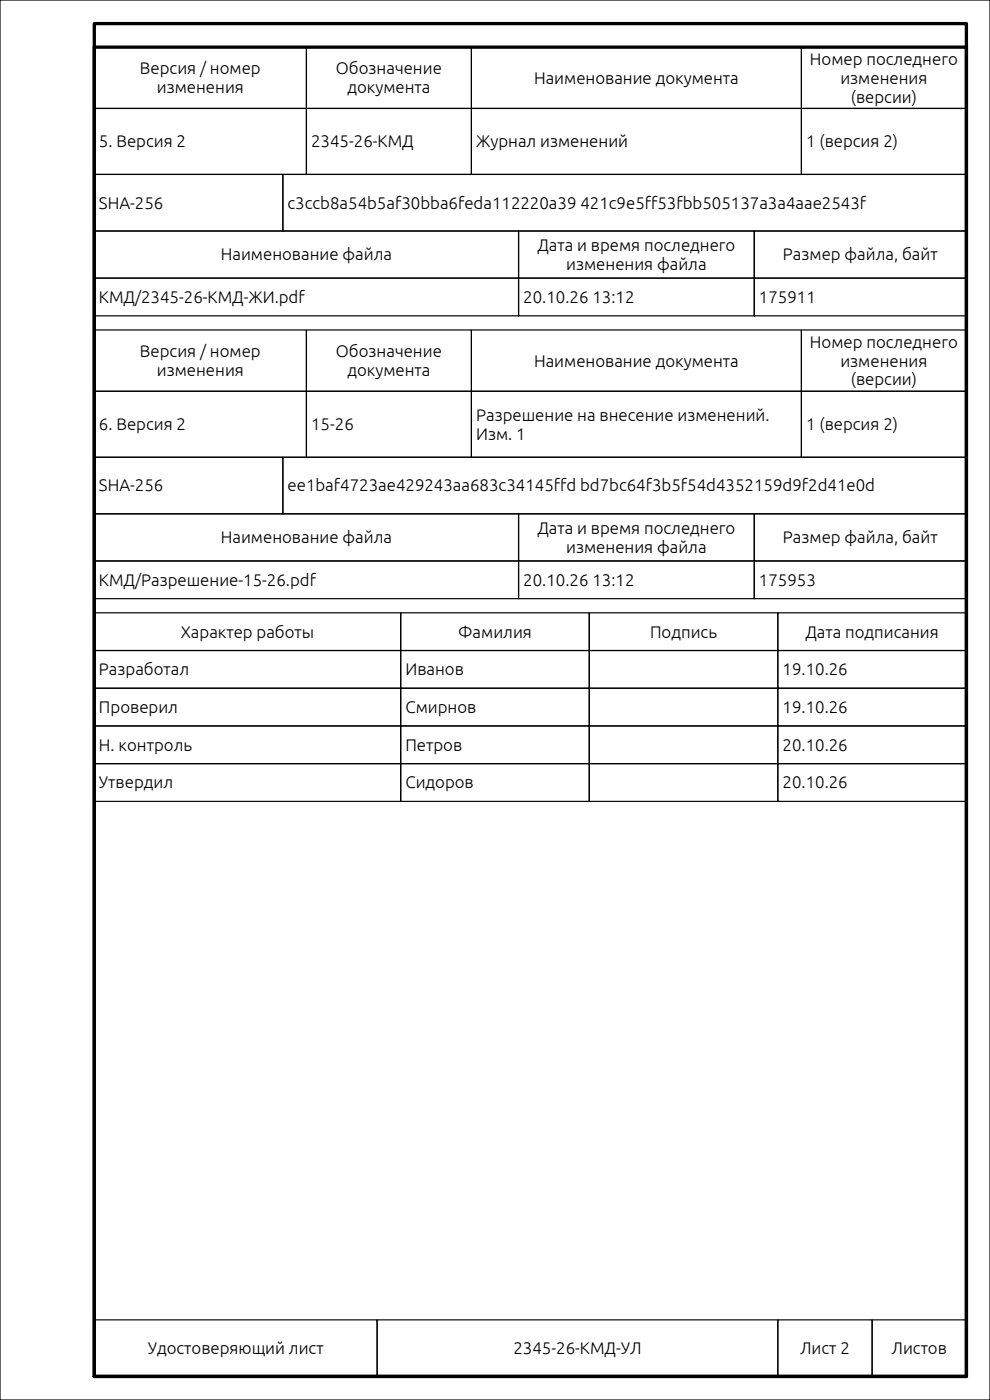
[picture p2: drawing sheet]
<svg xmlns="http://www.w3.org/2000/svg" width="210mm" height="297mm" viewBox="0 0 210 297" stroke-linecap="round" stroke-linejoin="round" font-family="sans-serif">
<defs><g id="words">
<g font-size="3.6">
<text x="29.7" y="15.8">Версия / номер</text>
<text x="71.3" y="15.8">Обозначение</text>
<text x="113.3" y="17.8">Наименование документа</text>
<text x="171.8" y="13.8">Номер последнего</text>
<text x="178.3" y="17.8">изменения</text>
<text x="33.3" y="19.8">изменения</text>
<text x="73.7" y="19.8">документа</text>
<text x="180.5" y="21.8">(версии)</text>
<text x="21" y="31.3">5. Версия 2</text>
<text x="66" y="31.3">2345-26-КМД</text>
<text x="101" y="31.3">Журнал изменений</text>
<text x="171" y="31.3">1 (версия 2)</text>
<text x="21" y="44.3">SHA-256</text>
<text x="61" y="44.3">c3ccb8a54b5af30bba6feda112220a39 421c9e5ff53fbb505137a3a4aae2543f</text>
<text x="114" y="53.3">Дата и время последнего</text>
<text x="46.8" y="55.3">Наименование файла</text>
<text x="120.1" y="57.3">изменения файла</text>
<text x="166.1" y="55.3">Размер файла, байт</text>
<text x="21" y="64.3">КМД/2345-26-КМД-ЖИ.pdf</text>
<text x="111" y="64.3">20.10.26 13:12</text>
<text x="161" y="64.3">175911</text>
<text x="29.7" y="75.8">Версия / номер</text>
<text x="71.3" y="75.8">Обозначение</text>
<text x="113.3" y="77.8">Наименование документа</text>
<text x="171.8" y="73.8">Номер последнего</text>
<text x="178.3" y="77.8">изменения</text>
<text x="33.3" y="79.8">изменения</text>
<text x="73.7" y="79.8">документа</text>
<text x="180.5" y="81.8">(версии)</text>
<text x="101" y="89.3">Разрешение на внесение изменений.</text>
<text x="21" y="91.3">6. Версия 2</text>
<text x="66" y="91.3">15-26</text>
<text x="101" y="93.3">Изм. 1</text>
<text x="171" y="91.3">1 (версия 2)</text>
<text x="21" y="104.3">SHA-256</text>
<text x="61" y="104.3">ee1baf4723ae429243aa683c34145ffd bd7bc64f3b5f54d4352159d9f2d41e0d</text>
<text x="114" y="113.3">Дата и время последнего</text>
<text x="46.8" y="115.3">Наименование файла</text>
<text x="120.1" y="117.3">изменения файла</text>
<text x="166.1" y="115.3">Размер файла, байт</text>
<text x="21" y="124.3">КМД/Разрешение-15-26.pdf</text>
<text x="111" y="124.3">20.10.26 13:12</text>
<text x="161" y="124.3">175953</text>
<text x="38.3" y="135.3">Характер работы</text>
<text x="97.2" y="135.3">Фамилия</text>
<text x="137.9" y="135.3">Подпись</text>
<text x="170.9" y="135.3">Дата подписания</text>
<text x="21" y="143.3">Разработал</text>
<text x="86" y="143.3">Иванов</text>
<text x="166" y="143.3">19.10.26</text>
<text x="21" y="151.3">Проверил</text>
<text x="86" y="151.3">Смирнов</text>
<text x="166" y="151.3">19.10.26</text>
<text x="21" y="159.3">Н. контроль</text>
<text x="86" y="159.3">Петров</text>
<text x="166" y="159.3">20.10.26</text>
<text x="21" y="167.3">Утвердил</text>
<text x="86" y="167.3">Сидоров</text>
<text x="166" y="167.3">20.10.26</text>
<text x="31.3" y="287.3">Удостоверяющий лист</text>
<text x="108.9" y="287.3">2345-26-КМД-УЛ</text>
<text x="169.7" y="287.3">Лист 2</text>
<text x="189.1" y="287.3">Листов</text>
</g>
</g></defs>
<g fill="none" stroke="#000" stroke-width=".25">
<path d="M0 0h210v297h-210zM20 10h45v13h-45zM65 10h35v13h-35zM100 10h70v13h-70zM170 10h35v13h-35zM20 23h45v14h-45zM20 37h40v12h-40zM60 37h145v12h-145zM65 23h35v14h-35zM100 23h70v14h-70zM170 23h35v14h-35zM20 49h90v10h-90z"/>
<path d="M20 59h90v8h-90zM110 49h50v10h-50zM110 59h50v8h-50zM160 49h45v10h-45zM160 59h45v8h-45zM20 70h45v13h-45zM65 70h35v13h-35zM100 70h70v13h-70zM170 70h35v13h-35zM20 83h45v14h-45zM20 97h40v12h-40zM60 97h145v12h-145z"/>
<path d="M65 83h35v14h-35zM100 83h70v14h-70zM170 83h35v14h-35zM20 109h90v10h-90zM20 119h90v8h-90zM110 109h50v10h-50zM110 119h50v8h-50zM160 109h45v10h-45zM160 119h45v8h-45zM20 130h65v8h-65zM20 138h65v8h-65zM85 130h40v8h-40z"/>
<path d="M85 138h40v8h-40zM125 130h40v8h-40zM125 138h40v8h-40zM165 130h40v8h-40zM165 138h40v8h-40zM20 146h65v8h-65zM20 154h65v8h-65zM85 146h40v8h-40zM85 154h40v8h-40zM125 146h40v8h-40zM125 154h40v8h-40zM165 146h40v8h-40z"/>
<path d="M165 154h40v8h-40zM20 162h65v8h-65zM85 162h40v8h-40zM125 162h40v8h-40zM165 162h40v8h-40zM20 280h60v12h-60zM80 280h85v12h-85zM165 280h20v12h-20zM185 280h20v12h-20z"/>
</g>
<path d="M20 5h185v287h-185zM20 10h185v282h-185z" fill="none" stroke="#000" stroke-width=".7"/>
<use href="#words"/>
</svg>
